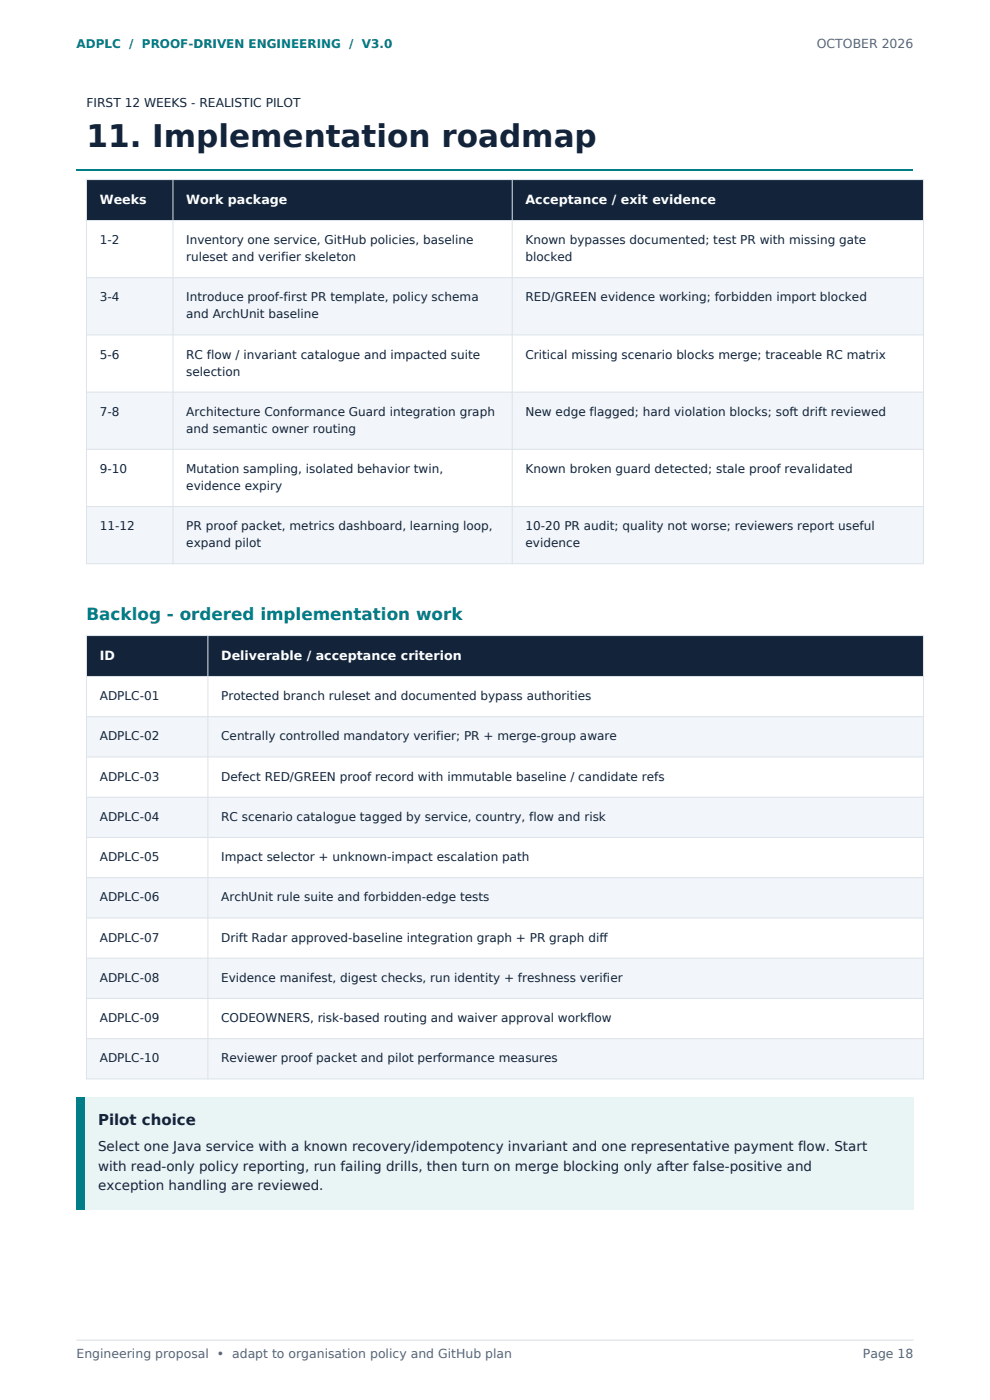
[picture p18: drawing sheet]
<svg xmlns="http://www.w3.org/2000/svg" width="210mm" height="297mm" viewBox="0 0 210 297" stroke-linecap="round" stroke-linejoin="round" font-family="sans-serif">
<defs><g id="words">
<text font-size="6.6" fill="#13243a" x="18.3" y="31.2">11. Implementation roadmap</text>
<text font-size="3.6" fill="#007e87" x="18.3" y="131.6">Backlog - ordered implementation work</text>
<text font-size="3.2" fill="#13243a" x="20.8" y="238.8">Pilot choice</text>
<g font-size="2.9" fill="#13243a">
<text x="20.8" y="244.3">Select one Java service with a known recovery/idempotency invariant and one representative payment flow. Start</text>
<text x="20.8" y="248.4">with read-only policy reporting, run failing drills, then turn on merge blocking only after false-positive and</text>
<text x="20.8" y="252.5">exception handling are reviewed.</text>
</g>
<g font-size="2.7" fill="#fff">
<text x="21.2" y="43.3">Weeks</text>
<text x="39.5" y="43.3">Work package</text>
<text x="111.5" y="43.3">Acceptance / exit evidence</text>
<text x="21.2" y="140">ID</text>
<text x="46.9" y="140">Deliverable / acceptance criterion</text>
</g>
<g font-size="2.6" fill="#56647a">
<text x="173.2" y="10.2">OCTOBER 2026</text>
<text x="16.2" y="288.2">Engineering proposal • adapt to organisation policy and GitHub plan</text>
<text x="183" y="288.2">Page 18</text>
</g>
<g font-size="2.6" fill="#13243a">
<text x="18.3" y="22.7">FIRST 12 WEEKS - REALISTIC PILOT</text>
<text x="21.2" y="51.8">1-2</text>
<text x="39.5" y="51.8">Inventory one service, GitHub policies, baseline</text>
<text x="111.5" y="51.8">Known bypasses documented; test PR with missing gate</text>
<text x="39.5" y="55.4">ruleset and verifier skeleton</text>
<text x="111.5" y="55.4">blocked</text>
<text x="21.2" y="63.9">3-4</text>
<text x="39.5" y="63.9">Introduce proof-first PR template, policy schema</text>
<text x="111.5" y="63.9">RED/GREEN evidence working; forbidden import blocked</text>
<text x="39.5" y="67.5">and ArchUnit baseline</text>
<text x="21.2" y="76.1">5-6</text>
<text x="39.5" y="76.1">RC flow / invariant catalogue and impacted suite</text>
<text x="111.5" y="76.1">Critical missing scenario blocks merge; traceable RC matrix</text>
<text x="39.5" y="79.7">selection</text>
<text x="21.2" y="88.2">7-8</text>
<text x="39.5" y="88.2">Architecture Conformance Guard integration graph</text>
<text x="111.5" y="88.2">New edge flagged; hard violation blocks; soft drift reviewed</text>
<text x="39.5" y="91.8">and semantic owner routing</text>
<text x="21.2" y="100.3">9-10</text>
<text x="39.5" y="100.3">Mutation sampling, isolated behavior twin,</text>
<text x="111.5" y="100.3">Known broken guard detected; stale proof revalidated</text>
<text x="39.5" y="103.9">evidence expiry</text>
<text x="21.2" y="112.5">11-12</text>
<text x="39.5" y="112.5">PR proof packet, metrics dashboard, learning loop,</text>
<text x="111.5" y="112.5">10-20 PR audit; quality not worse; reviewers report useful</text>
<text x="39.5" y="116.1">expand pilot</text>
<text x="111.5" y="116.1">evidence</text>
<text x="21.2" y="148.5">ADPLC-01</text>
<text x="46.9" y="148.5">Protected branch ruleset and documented bypass authorities</text>
<text x="21.2" y="157.1">ADPLC-02</text>
<text x="46.9" y="157.1">Centrally controlled mandatory verifier; PR + merge-group aware</text>
<text x="21.2" y="165.6">ADPLC-03</text>
<text x="46.9" y="165.6">Defect RED/GREEN proof record with immutable baseline / candidate refs</text>
<text x="21.2" y="174.1">ADPLC-04</text>
<text x="46.9" y="174.1">RC scenario catalogue tagged by service, country, flow and risk</text>
<text x="21.2" y="182.7">ADPLC-05</text>
<text x="46.9" y="182.7">Impact selector + unknown-impact escalation path</text>
<text x="21.2" y="191.2">ADPLC-06</text>
<text x="46.9" y="191.2">ArchUnit rule suite and forbidden-edge tests</text>
<text x="21.2" y="199.8">ADPLC-07</text>
<text x="46.9" y="199.8">Drift Radar approved-baseline integration graph + PR graph diff</text>
<text x="21.2" y="208.3">ADPLC-08</text>
<text x="46.9" y="208.3">Evidence manifest, digest checks, run identity + freshness verifier</text>
<text x="21.2" y="216.8">ADPLC-09</text>
<text x="46.9" y="216.8">CODEOWNERS, risk-based routing and waiver approval workflow</text>
<text x="21.2" y="225.4">ADPLC-10</text>
<text x="46.9" y="225.4">Reviewer proof packet and pilot performance measures</text>
</g>
<text font-size="2.5" fill="#007e87" x="16.2" y="10.2">ADPLC / PROOF-DRIVEN ENGINEERING / V3.0</text>
</g></defs>
<path d="M16.2 284.3h177.6" fill="none" stroke="#dce3ea" stroke-width=".25"/>
<path d="M16.2 36.1h177.6" fill="none" stroke="#007e87" stroke-width=".42"/>
<path d="M18.3 38.1h177.6v8.7h-177.6z" fill-rule="evenodd" fill="#13243a"/>
<g fill="#f2f5f9">
<path d="M18.3 58.9h177.6v12.1h-177.6z" fill-rule="evenodd"/>
<path d="M18.3 83.2h177.6v12.1h-177.6z" fill-rule="evenodd"/>
<path d="M18.3 107.5h177.6v12.1h-177.6z" fill-rule="evenodd"/>
</g>
<path d="M18.3 38.1h177.6v81.5h-177.6zM36.7 38.1v81.5M108.7 38.1v81.5M18.3 46.8h177.6M18.3 58.9h177.6M18.3 71h177.6M18.3 83.2h177.6M18.3 95.3h177.6M18.3 107.5h177.6" fill="none" stroke="#dce3ea" stroke-width=".21"/>
<path d="M18.3 134.8h177.6v8.7h-177.6z" fill-rule="evenodd" fill="#13243a"/>
<g fill="#f2f5f9">
<path d="M18.3 152h177.6v8.6h-177.6z" fill-rule="evenodd"/>
<path d="M18.3 169.1h177.6v8.6h-177.6z" fill-rule="evenodd"/>
<path d="M18.3 186.2h177.6v8.5h-177.6z" fill-rule="evenodd"/>
<path d="M18.3 203.3h177.6v8.5h-177.6z" fill-rule="evenodd"/>
<path d="M18.3 220.3h177.6v8.6h-177.6z" fill-rule="evenodd"/>
</g>
<path d="M18.3 134.8h177.6v94.1h-177.6zM44.1 134.8v94.1M18.3 143.5h177.6M18.3 152h177.6M18.3 160.6h177.6M18.3 169.1h177.6M18.3 177.7h177.6M18.3 186.2h177.6M18.3 194.7h177.6M18.3 203.3h177.6M18.3 211.8h177.6M18.3 220.3h177.6" fill="none" stroke="#dce3ea" stroke-width=".21"/>
<path d="M16.2 232.8h1.8v23.8h-1.8z" fill-rule="evenodd" fill="#007e87"/>
<path d="M18 232.8h175.8v23.8h-175.8z" fill-rule="evenodd" fill="#e8f5f4"/>
<use href="#words"/>
</svg>
